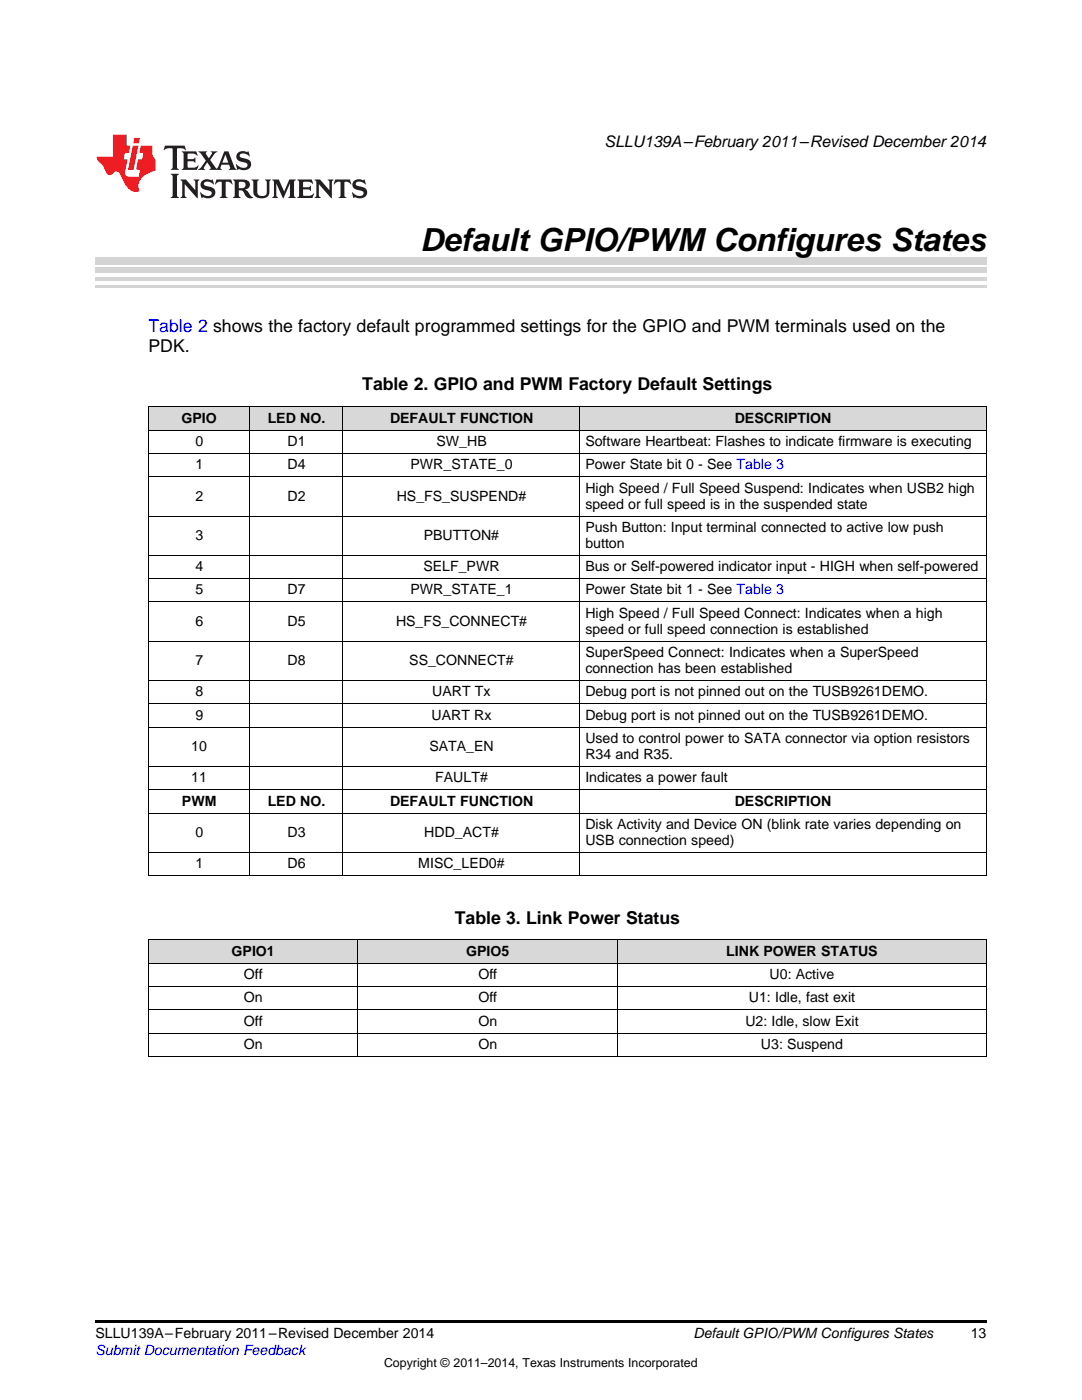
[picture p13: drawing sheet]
<svg xmlns="http://www.w3.org/2000/svg" width="216mm" height="279mm" viewBox="0 0 216 279" stroke-linecap="round" stroke-linejoin="round" font-family="sans-serif">
<defs><g id="words">
<text font-size="6.3" x="83.9" y="50.2">Default GPIO/PWM Configures States</text>
<text font-size="3.5" fill="#00f" x="29.6" y="66.3">Table 2 shows the factory default programmed settings for the GPIO and PWM terminals used on the</text>
<g font-size="3.5">
<text x="29.6" y="70.2">PDK.</text>
<text x="72.3" y="77.9">Table 2. GPIO and PWM Factory Default Settings</text>
<text x="90.7" y="184.3">Table 3. Link Power Status</text>
</g>
<text font-size="3.2" x="120.6" y="29.4">SLLU139A–February 2011–Revised December 2014</text>
<g font-size="2.8">
<text x="36.2" y="84.3">GPIO</text>
<text x="39" y="89">0</text>
<text x="53.4" y="84.3">LED NO.</text>
<text x="57.4" y="89">D1</text>
<text x="77.8" y="84.3">DEFAULT FUNCTION</text>
<text x="87.1" y="89">SW_HB</text>
<text x="116.8" y="89">Software Heartbeat: Flashes to indicate firmware is executing</text>
<text x="146.6" y="84.3">DESCRIPTION</text>
<text x="39" y="93.7">1</text>
<text x="57.4" y="93.7">D4</text>
<text x="81.9" y="93.7">PWR_STATE_0</text>
<text x="116.8" y="93.7">Power State bit 0 - See Table 3</text>
<text x="39" y="99.9">2</text>
<text x="57.4" y="99.9">D2</text>
<text x="79.2" y="99.9">HS_FS_SUSPEND#</text>
<text x="116.8" y="98.3">High Speed / Full Speed Suspend: Indicates when USB2 high</text>
<text x="116.8" y="101.5">speed or full speed is in the suspended state</text>
<text x="39" y="107.7">3</text>
<text x="84.6" y="107.7">PBUTTON#</text>
<text x="116.8" y="106.2">Push Button: Input terminal connected to active low push</text>
<text x="39" y="114">4</text>
<text x="84.5" y="114">SELF_PWR</text>
<text x="116.8" y="109.3">button</text>
<text x="116.8" y="114">Bus or Self-powered indicator input - HIGH when self-powered</text>
<text x="39" y="118.6">5</text>
<text x="57.4" y="118.6">D7</text>
<text x="81.9" y="118.6">PWR_STATE_1</text>
<text x="116.8" y="118.6">Power State bit 1 - See Table 3</text>
<text x="39" y="124.9">6</text>
<text x="57.4" y="124.9">D5</text>
<text x="79" y="124.9">HS_FS_CONNECT#</text>
<text x="116.8" y="123.3">High Speed / Full Speed Connect: Indicates when a high</text>
<text x="116.8" y="126.5">speed or full speed connection is established</text>
<text x="116.8" y="131.1">SuperSpeed Connect: Indicates when a SuperSpeed</text>
<text x="39" y="132.7">7</text>
<text x="57.4" y="132.7">D8</text>
<text x="81.7" y="132.7">SS_CONNECT#</text>
<text x="116.8" y="134.3">connection has been established</text>
<text x="39" y="139">8</text>
<text x="39" y="143.6">9</text>
<text x="86.1" y="143.6">UART Rx</text>
<text x="86.3" y="139">UART Tx</text>
<text x="116.8" y="139">Debug port is not pinned out on the TUSB9261DEMO.</text>
<text x="116.8" y="143.6">Debug port is not pinned out on the TUSB9261DEMO.</text>
<text x="38.2" y="149.9">10</text>
<text x="85.7" y="149.9">SATA_EN</text>
<text x="116.8" y="148.3">Used to control power to SATA connector via option resistors</text>
<text x="116.8" y="151.4">R34 and R35.</text>
<text x="36.3" y="160.8">PWM</text>
<text x="38.2" y="156.1">11</text>
<text x="53.4" y="160.8">LED NO.</text>
<text x="77.8" y="160.8">DEFAULT FUNCTION</text>
<text x="86.9" y="156.1">FAULT#</text>
<text x="116.8" y="156.1">Indicates a power fault</text>
<text x="146.6" y="160.8">DESCRIPTION</text>
<text x="39" y="167">0</text>
<text x="57.4" y="167">D3</text>
<text x="84.7" y="167">HDD_ACT#</text>
<text x="116.8" y="165.4">Disk Activity and Device ON (blink rate varies depending on</text>
<text x="39" y="173.2">1</text>
<text x="57.4" y="173.2">D6</text>
<text x="83.5" y="173.2">MISC_LED0#</text>
<text x="116.8" y="168.6">USB connection speed)</text>
<text x="46.2" y="190.7">GPIO1</text>
<text x="93" y="190.7">GPIO5</text>
<text x="144.9" y="190.7">LINK POWER STATUS</text>
<text x="48.6" y="195.4">Off</text>
<text x="95.5" y="195.4">Off</text>
<text x="153.6" y="195.4">U0: Active</text>
<text x="48.6" y="200.1">On</text>
<text x="95.5" y="200.1">Off</text>
<text x="149.4" y="200.1">U1: Idle, fast exit</text>
<text x="48.6" y="204.7">Off</text>
<text x="48.6" y="209.4">On</text>
<text x="95.5" y="204.7">On</text>
<text x="95.5" y="209.4">On</text>
<text x="148.7" y="204.7">U2: Idle, slow Exit</text>
<text x="151.8" y="209.4">U3: Suspend</text>
<text x="19" y="267.1">SLLU139A–February 2011–Revised December 2014</text>
<text x="138.4" y="267.1">Default GPIO/PWM Configures States</text>
<text x="193.7" y="267">13</text>
</g>
<text font-size="2.8" fill="#00f" x="19" y="270.4">Submit Documentation Feedback</text>
<text font-size="2.5" x="76.6" y="272.7">Copyright © 2011–2014, Texas Instruments Incorporated</text>
</g></defs>
<g fill="#d8d8d8">
<path d="M29.6 187.6h41.8v4.7h-41.8z"/>
<path d="M71.4 187.6h51.9v4.7h-51.9z"/>
<path d="M123.3 187.6h73.5v4.7h-73.5z"/>
<path d="M29.6 81.2h20.3v4.7h-20.3z"/>
<path d="M49.9 81.2h18.6v4.7h-18.6z"/>
<path d="M68.5 81.2h47.2v4.7h-47.2z"/>
<path d="M115.7 81.2h81.1v4.7h-81.1z"/>
</g>
<path d="M19 263.5h177.8v.6h-177.8z" fill="#000"/>
<g fill="none" stroke="#000" stroke-width=".2">
<path d="M29.6 95.2h167.2M29.6 90.5h167.2M29.6 85.8h167.2M29.6 81.2h167.2M29.7 81.2v93.6M49.8 81.2v93.6M68.4 81.2v93.6M115.7 81.2v93.6M196.8 81.2v93.6M29.6 115.5h167.2M29.6 110.8h167.2M29.6 103h167.2"/>
<path d="M29.6 135.8h167.2M29.6 128h167.2M29.6 120.1h167.2M29.6 157.6h167.2M29.6 152.9h167.2M29.6 145.1h167.2M29.6 140.5h167.2M29.6 174.7h167.2M29.6 170.1h167.2M29.6 162.3h167.2M29.6 196.9h167.2M29.6 192.2h167.2"/>
<path d="M29.6 187.6h167.2M29.7 187.6v23.3M71.4 187.6v23.3M123.2 187.6v23.3M196.8 187.6v23.3M29.6 210.9h167.2M29.6 206.2h167.2M29.6 201.6h167.2"/>
</g>
<path d="M19 57.2h177.8" fill="none" stroke="#d4d4d4" stroke-width=".42"/>
<g fill="#d4d4d4">
<path d="M19 55.2h177.8v.8h-177.8z"/>
<path d="M19 53.4h177.8v1.1h-177.8z"/>
<path d="M19 51.3h177.8v1.4h-177.8z"/>
</g>
<path d="M32.9 29.1l-.3 .9h.1a1.64 1.64 0 0 1 1.7-.3l.1 3.6-.4 .6h1.6l-.4-.6v-3.5v-.1l.4-.1a1.36 1.36 0 0 1 1.3 .4h.1l-.3-.9zM36.3 30.2l.3 .3v.3v2.5v.3l-.3 .3h3l.3-.9h-.1a1.87 1.87 0 0 1-2 .4l-.1-1.2h1.2l.4 .3v-1.1l-.4 .3-1.2 .1 .1-1.1 .2-.1a1.66 1.66 0 0 1 1.7 .5l.1-.1-.3-.8zM39.6 30.2l1.5 1.9-.9 1.2-.7 .6h1.4l-.3-.3 .7-1.2 .8 1.2-.3 .3h2.5l-.3-.3 .2-.7h1.5l.2 .6-.3 .4h1.6l-.4-.5-1.2-3.2h-.8l-1.2 2.9-.4 .6-1.3-1.8 .9-1.1 .6-.6h-1.4l.3 .3-.6 1.1-.6-1 .2-.4zM45 30.8l.6 1.7h-1.2zM47.4 30.6a1.04 1.04 0 0 0-.2 1.1 1.04 1.04 0 0 0 1 .6l1 .2a.5 .5 0 0 1 .2 .6 .5 .5 0 0 1-.5 .4 1.76 1.76 0 0 1-1.7-.8l-.1 .1 .3 1.1 .2-.1a2.54 2.54 0 0 0 2.2-.3 1.12 1.12 0 0 0 .2-1.2 1.12 1.12 0 0 0-1-.6l-1-.3a.4 .4 0 0 1-.2-.4 .4 .4 0 0 1 .4-.3 1.6 1.6 0 0 1 1.6 .5h.1l-.3-1-.3 .2-.2-.1a1.62 1.62 0 0 0-1.7 .3zM34.1 34.7l.3 .3 .1 .3v3.6l-.1 .3-.3 .3h1.6l-.3-.3-.1-.3v-3.6l.1-.3 .3-.3zM36 35.8l.4 .6v2.5l-.1 .3-.3 .3h1.2l-.3-.6v-2.1l2.6 2.8v-3.2l.3-.6h-1.2l.3 .4 .1 1.7-1.9-2.1zM40.3 36.2a1.04 1.04 0 0 0-.2 1.1 1.04 1.04 0 0 0 .9 .6l1 .3a.5 .5 0 0 1 .2 .5 .5 .5 0 0 1-.4 .4 1.76 1.76 0 0 1-1.8-.7h-.1l.3 1.1 .2-.1a2.55 2.55 0 0 0 2.3-.3 1.12 1.12 0 0 0 .2-1.2 1.12 1.12 0 0 0-1-.6l-1-.3a.41 .41 0 0 1-.2-.4 .41 .41 0 0 1 .4-.3 1.6 1.6 0 0 1 1.5 .5h.1l-.3-1-.2 .2-.2-.1a1.64 1.64 0 0 0-1.7 .3zM43.2 35.8l-.3 1h.1a.95 .95 0 0 1 1.2-.5v2.6v.3l-.4 .3h1.6l-.3-.3-.1-.3v-2.4l.3-.2a1.02 1.02 0 0 1 1 .5h.1l-.3-1zM46.5 35.8l.3 .4v.2v2.5v.3l-.3 .3h1.5l-.3-.3-.1-1.2a.9 .9 0 0 1 1.2 .8 1.07 1.07 0 0 0 1.7 .6 1.97 1.97 0 0 1-1.1-1.3l-.5-.3a.98 .98 0 0 0 1-1 .98 .98 0 0 0-1-.9zM47.7 36.3h.2a.81 .81 0 0 1 1.1 .6 .64 .64 0 0 1-.7 .7h-.7zM50.2 35.8l.3 .4 .1 .2v1.9a1.59 1.59 0 0 0 2.1 1.2 1.15 1.15 0 0 0 1.1-1.2v-2.1l.3-.4h-1.2l.3 .6v1.9a.97 .97 0 0 1-.7 .9 .97 .97 0 0 1-1.1-.6l-.1-2.2 .1-.2 .3-.4zM54.3 35.8l.3 .4 .1 .2v2.5l-.4 .6h1.2l-.4-.6v-2.3l1.4 3 1.4-3v2.3l-.4 .6h1.5l-.3-.3v-.3v-2.5v-.2l.3-.4h-1.3l-1 2.4-1.1-2.4zM59.3 35.8l.3 .4 .1 .2v2.5l-.1 .3-.3 .3h3l.4-.8-.1-.1a1.88 1.88 0 0 1-2.1 .4v-1.2h1.2l.3 .3v-1l-.3 .2-1.2 .1v-1l.3-.1a1.66 1.66 0 0 1 1.6 .4h.1l-.3-.9zM62.8 35.8l.3 .6v2.5v.3l-.3 .3h1.2l-.4-.6v-2.1l2.6 2.8v-3.2l.3-.6h-1.1l.3 .4v1.7l-1.8-2.1zM66.9 35.8l-.3 1h.1a.95 .95 0 0 1 1.2-.5v2.6v.3l-.4 .3h1.6l-.3-.3-.1-.3v-2.4l.3-.2a1.02 1.02 0 0 1 1 .5h.1l-.3-1zM70.6 36.2a1.04 1.04 0 0 0-.2 1.1 1.04 1.04 0 0 0 .9 .6l1 .3a.5 .5 0 0 1 .2 .5 .5 .5 0 0 1-.4 .4 1.75 1.75 0 0 1-1.8-.7h-.1l.3 1.1 .2-.1a2.56 2.56 0 0 0 2.3-.3 1.12 1.12 0 0 0 .2-1.2 1.12 1.12 0 0 0-1-.6l-1-.3a.4 .4 0 0 1-.2-.4 .4 .4 0 0 1 .4-.3 1.6 1.6 0 0 1 1.5 .5h.1l-.3-1-.2 .2-.2-.1a1.64 1.64 0 0 0-1.7 .3z" fill="#231f20"/>
<path d="M22.5 26.9v4.4h-3.2a2.57 2.57 0 0 0 1.2 1.7l.4 .8a1.22 1.22 0 0 0 1.3 1.1l.2-.2a.9 .9 0 0 1 1-.5 .9 .9 0 0 1 .7 .9l.5 1.1a2.58 2.58 0 0 0 3.3 1.9 2.35 2.35 0 0 1 .9-3.1l1.1-.6 1.1-.3v-2.3a1.45 1.45 0 0 1-.6-1.3v-1.5h-2.3l-.3 1.5h.8l-.2 1.3h-.9l-.3 1.6 .1 .4 .7 .1-.3 1.4h-1.1a1.52 1.52 0 0 1-1.7-.6l.6-2.9h-.8l.2-1.3h.8l.3-1.5h-.7v-2.1zM26.5 29l-1 4.9h1.2l.9-4.9zM26.8 27.5l-.2 1.1h1.1l.2-1.1z" fill="#ee1d23"/>
<use href="#words"/>
</svg>
